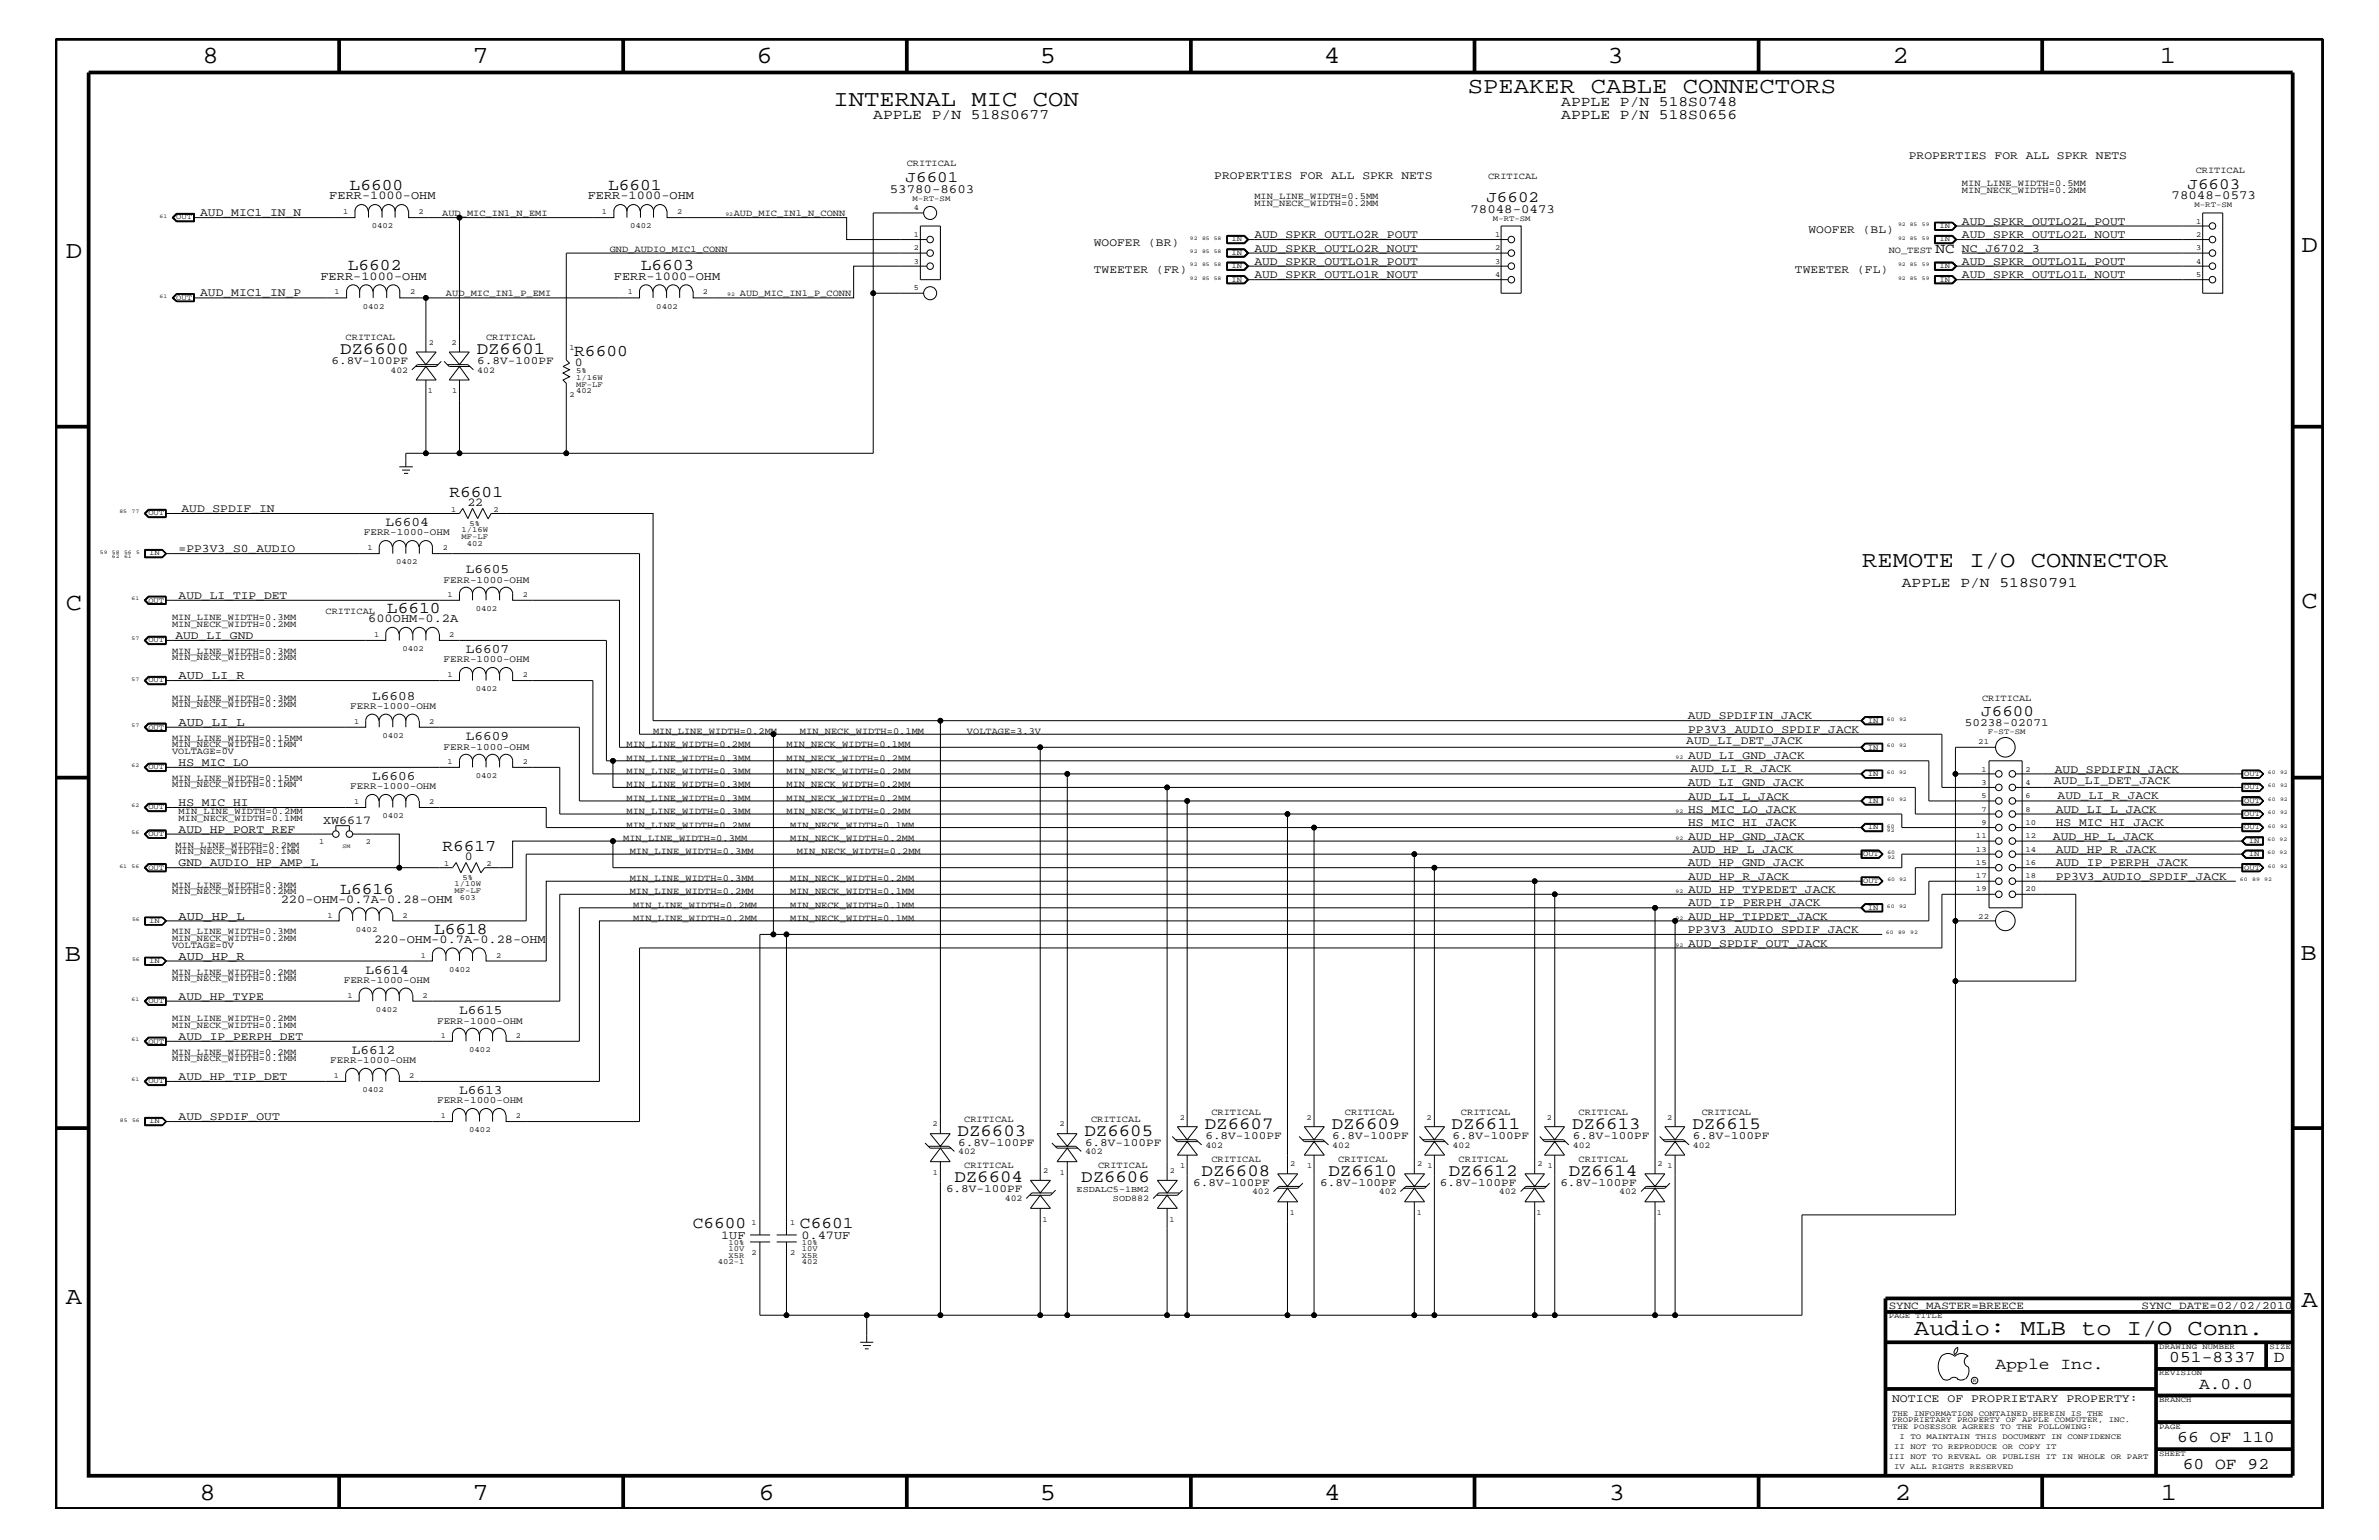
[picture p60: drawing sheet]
<svg xmlns="http://www.w3.org/2000/svg" width="432mm" height="279mm" viewBox="0 0 432 279" stroke-linecap="round" stroke-linejoin="round" font-family="sans-serif">
<defs><g id="words">
<g font-size="4.5">
<text x="36.7" y="11.5">8</text>
<text x="85.8" y="11.5">7</text>
<text x="137.3" y="11.5">6</text>
<text x="188.7" y="11.5">5</text>
<text x="240.3" y="11.5">4</text>
<text x="291.8" y="11.5">3</text>
<text x="343.5" y="11.5">2</text>
<text x="392" y="11.5">1</text>
<text x="11.9" y="46.8">D</text>
<text x="417.7" y="45.7">D</text>
<text x="11.9" y="110.6">C</text>
<text x="417.7" y="110.3">C</text>
<text x="11.8" y="174.3">B</text>
<text x="417.6" y="174.2">B</text>
<text x="11.9" y="236.7">A</text>
<text x="417.7" y="237.1">A</text>
<text x="36.2" y="272.1">8</text>
<text x="85.8" y="272.1">7</text>
<text x="137.7" y="272.1">6</text>
<text x="188.7" y="272.1">5</text>
<text x="240.4" y="272.1">4</text>
<text x="292" y="272.1">3</text>
<text x="343.9" y="272.1">2</text>
<text x="392.2" y="272.1">1</text>
</g>
<g font-size="4.1">
<text x="266.4" y="16.8">SPEAKER CABLE CONNECTORS</text>
<text x="151.3" y="19.2">INTERNAL MIC CON</text>
<text x="338" y="102.9">REMOTE I/O CONNECTOR</text>
<text x="347.4" y="242.3">Audio: MLB to I/O Conn.</text>
</g>
<g font-size="3.1">
<text x="61.7" y="64.2">DZ6600</text>
<text x="86.5" y="64.2">DZ6601</text>
<text x="173.8" y="206">DZ6603</text>
<text x="196.8" y="206">DZ6605</text>
<text x="218.7" y="204.8">DZ6607</text>
<text x="241.7" y="204.8">DZ6609</text>
<text x="263.5" y="204.8">DZ6611</text>
<text x="285.3" y="204.8">DZ6613</text>
<text x="307.2" y="204.8">DZ6615</text>
<text x="173.2" y="214.5">DZ6604</text>
<text x="196.3" y="214.5">DZ6606</text>
<text x="218.1" y="213.3">DZ6608</text>
<text x="241.1" y="213.3">DZ6610</text>
<text x="263" y="213.3">DZ6612</text>
<text x="284.7" y="213.3">DZ6614</text>
</g>
<g font-size="3">
<text x="63.5" y="34.5">L6600</text>
<text x="110.4" y="34.5">L6601</text>
<text x="63.1" y="49.1">L6602</text>
<text x="116.3" y="49.1">L6603</text>
<text x="104.2" y="64.5">R6600</text>
<text x="81.6" y="90.1">R6601</text>
<text x="70.2" y="111.2">L6610</text>
<text x="80.3" y="154.4">R6617</text>
<text x="61.8" y="162.2">L6616</text>
<text x="78.8" y="169.4">L6618</text>
<text x="125.7" y="222.9">C6600</text>
<text x="145.2" y="222.9">C6601</text>
<text x="362.2" y="248.4">Apple Inc.</text>
<text x="393.7" y="247.1">051-8337</text>
<text x="399.2" y="252">A.0.0</text>
<text x="412.7" y="247.1">D</text>
<text x="395.2" y="261.6">66 OF 110</text>
<text x="396.2" y="266.6">60 OF 92</text>
</g>
<g font-size="2.9">
<text x="164.4" y="33">J6601</text>
<text x="397" y="34.2">J6603</text>
<text x="269.8" y="36.7">J6602</text>
<text x="359.6" y="130">J6600</text>
</g>
<g font-size="2.6">
<text x="158.5" y="21.6">APPLE P/N 518S0677</text>
<text x="283.4" y="19.2">APPLE P/N 518S0748</text>
<text x="283.4" y="21.6">APPLE P/N 518S0656</text>
<text x="351.3" y="45.9">NC</text>
<text x="345.2" y="106.5">APPLE P/N 518S0791</text>
</g>
<g font-size="2.4">
<text x="70" y="95.4">L6604</text>
<text x="84.5" y="104">L6605</text>
<text x="84.5" y="118.5">L6607</text>
<text x="67.5" y="127">L6608</text>
<text x="84.5" y="134.2">L6609</text>
<text x="67.5" y="141.5">L6606</text>
<text x="66.3" y="176.7">L6614</text>
<text x="83.4" y="184">L6615</text>
<text x="63.9" y="191.2">L6612</text>
<text x="83.4" y="198.5">L6613</text>
</g>
<g font-size="2.3">
<text x="161.5" y="35">53780-8603</text>
<text x="266.9" y="38.6">78048-0473</text>
<text x="394.2" y="36.2">78048-0573</text>
</g>
<g font-size="2.2">
<text x="59.8" y="36.2">FERR-1000-OHM</text>
<text x="106.7" y="36.2">FERR-1000-OHM</text>
<text x="58.2" y="50.7">FERR-1000-OHM</text>
<text x="111.4" y="50.7">FERR-1000-OHM</text>
<text x="104.3" y="66.4">0</text>
<text x="84.8" y="91.8">22</text>
<text x="66.8" y="112.9">600OHM-0.2A</text>
<text x="32.4" y="123.2">AUD_LI_R</text>
<text x="32.4" y="131.7">AUD_LI_L</text>
<text x="58.7" y="149.5">XW6617</text>
<text x="84.4" y="156.1">0</text>
<text x="32.4" y="166.9">AUD_HP_L</text>
<text x="51" y="163.9">220-OHM-0.7A-0.28-OHM</text>
<text x="67.9" y="171.1">220-OHM-0.7A-0.28-OHM</text>
<text x="32.4" y="174.2">AUD_HP_R</text>
<text x="130.9" y="224.7">1UF</text>
<text x="145.5" y="224.7">0.47UF</text>
</g>
<g font-size="2.1">
<text x="346.5" y="28.9">PROPERTIES FOR ALL SPKR NETS</text>
<text x="220.4" y="32.5">PROPERTIES FOR ALL SPKR NETS</text>
<text x="36.3" y="39.2">AUD_MIC1_IN_N</text>
<text x="356.1" y="40.8">AUD_SPKR_OUTLO2L_POUT</text>
<text x="198.5" y="44.6">WOOFER (BR)</text>
<text x="227.7" y="43.2">AUD_SPKR_OUTLO2R_POUT</text>
<text x="227.7" y="45.7">AUD_SPKR_OUTLO2R_NOUT</text>
<text x="328.3" y="42.3">WOOFER (BL)</text>
<text x="356.1" y="45.7">NC_J6702_3</text>
<text x="356.1" y="43.2">AUD_SPKR_OUTLO2L_NOUT</text>
<text x="36.3" y="53.8">AUD_MIC1_IN_P</text>
<text x="198.5" y="49.6">TWEETER (FR)</text>
<text x="227.7" y="48">AUD_SPKR_OUTLO1R_POUT</text>
<text x="227.7" y="50.5">AUD_SPKR_OUTLO1R_NOUT</text>
<text x="325.8" y="49.6">TWEETER (FL)</text>
<text x="356.1" y="48">AUD_SPKR_OUTLO1L_POUT</text>
<text x="356.1" y="50.5">AUD_SPKR_OUTLO1L_NOUT</text>
<text x="32.9" y="92.9">AUD_SPDIF_IN</text>
<text x="32.4" y="100.2">=PP3V3_S0_AUDIO</text>
<text x="32.4" y="108.7">AUD_LI_TIP_DET</text>
<text x="31.8" y="115.9">AUD_LI_GND</text>
<text x="306.3" y="130.5">AUD_SPDIFIN_JACK</text>
<text x="306.1" y="135">AUD_LI_DET_JACK</text>
<text x="306.4" y="133">PP3V3_AUDIO_SPDIF_JACK</text>
<text x="306.4" y="137.8">AUD_LI_GND_JACK</text>
<text x="32.4" y="139">HS_MIC_LO</text>
<text x="306.3" y="142.6">AUD_LI_GND_JACK</text>
<text x="306.8" y="140.1">AUD_LI_R_JACK</text>
<text x="372.8" y="142.3">AUD_LI_DET_JACK</text>
<text x="373" y="140.2">AUD_SPDIFIN_JACK</text>
<text x="32.4" y="146.2">HS_MIC_HI</text>
<text x="306.4" y="149.9">HS_MIC_HI_JACK</text>
<text x="306.4" y="147.5">HS_MIC_LO_JACK</text>
<text x="306.4" y="145.1">AUD_LI_L_JACK</text>
<text x="373.1" y="147.5">AUD_LI_L_JACK</text>
<text x="373.1" y="149.9">HS_MIC_HI_JACK</text>
<text x="373.5" y="144.9">AUD_LI_R_JACK</text>
<text x="32.4" y="151.1">AUD_HP_PORT_REF</text>
<text x="306.4" y="152.3">AUD_HP_GND_JACK</text>
<text x="307.2" y="154.7">AUD_HP_L_JACK</text>
<text x="372.6" y="152.3">AUD_HP_L_JACK</text>
<text x="373.1" y="154.7">AUD_HP_R_JACK</text>
<text x="32.4" y="157.2">GND_AUDIO_HP_AMP_L</text>
<text x="306.3" y="157.2">AUD_HP_GND_JACK</text>
<text x="306.4" y="162">AUD_HP_TYPEDET_JACK</text>
<text x="306.4" y="159.6">AUD_HP_R_JACK</text>
<text x="373.1" y="159.6">PP3V3_AUDIO_SPDIF_JACK</text>
<text x="373.1" y="157.2">AUD_IP_PERPH_JACK</text>
<text x="306.4" y="164.5">AUD_IP_PERPH_JACK</text>
<text x="306.4" y="166.9">AUD_HP_TIPDET_JACK</text>
<text x="306.3" y="169.3">PP3V3_AUDIO_SPDIF_JACK</text>
<text x="306.4" y="171.7">AUD_SPDIF_OUT_JACK</text>
<text x="32.4" y="181.4">AUD_HP_TYPE</text>
<text x="32.4" y="188.7">AUD_IP_PERPH_DET</text>
<text x="32.4" y="195.9">AUD_HP_TIP_DET</text>
<text x="32.4" y="203.2">AUD_SPDIF_OUT</text>
<text x="343.4" y="254.4">NOTICE OF PROPRIETARY PROPERTY:</text>
</g>
<g font-size="2">
<text x="60.2" y="66.1">6.8V-100PF</text>
<text x="86.6" y="66.1">6.8V-100PF</text>
<text x="356.6" y="131.7">50238-02071</text>
<text x="173.9" y="207.9">6.8V-100PF</text>
<text x="196.9" y="207.9">6.8V-100PF</text>
<text x="218.8" y="206.7">6.8V-100PF</text>
<text x="241.8" y="206.7">6.8V-100PF</text>
<text x="263.7" y="206.7">6.8V-100PF</text>
<text x="285.5" y="206.7">6.8V-100PF</text>
<text x="307.3" y="206.7">6.8V-100PF</text>
<text x="216.6" y="215.2">6.8V-100PF</text>
<text x="239.6" y="215.2">6.8V-100PF</text>
<text x="261.4" y="215.2">6.8V-100PF</text>
<text x="283.2" y="215.2">6.8V-100PF</text>
<text x="171.7" y="216.4">6.8V-100PF</text>
<text x="342.8" y="237.4">SYNC_MASTER=BREECE</text>
<text x="388.7" y="237.4">SYNC_DATE=02/02/2010</text>
</g>
<g font-size="1.8">
<text x="66" y="97.1">FERR-1000-OHM</text>
<text x="80.5" y="105.7">FERR-1000-OHM</text>
<text x="80.5" y="120.2">FERR-1000-OHM</text>
<text x="63.6" y="128.7">FERR-1000-OHM</text>
<text x="80.5" y="136">FERR-1000-OHM</text>
<text x="63.6" y="143.2">FERR-1000-OHM</text>
<text x="62.4" y="178.4">FERR-1000-OHM</text>
<text x="79.3" y="185.7">FERR-1000-OHM</text>
<text x="59.9" y="192.9">FERR-1000-OHM</text>
<text x="79.3" y="200.2">FERR-1000-OHM</text>
</g>
<g font-size="1.7">
<text x="164.6" y="30.2">CRITICAL</text>
<text x="270.1" y="32.5">CRITICAL</text>
<text x="356.1" y="35">MIN_NECK_WIDTH=0.2MM</text>
<text x="356.1" y="33.7">MIN_LINE_WIDTH=0.5MM</text>
<text x="398.5" y="31.4">CRITICAL</text>
<text x="80.3" y="39.2">AUD_MIC_IN1_N_EMI</text>
<text x="133.2" y="39.2">AUD_MIC_IN1_N_CONN</text>
<text x="227.7" y="36.2">MIN_LINE_WIDTH=0.5MM</text>
<text x="227.7" y="37.4">MIN_NECK_WIDTH=0.2MM</text>
<text x="110.7" y="45.7">GND_AUDIO_MIC1_CONN</text>
<text x="342.8" y="45.9">NO_TEST</text>
<text x="80.9" y="53.8">AUD_MIC_IN1_P_EMI</text>
<text x="134.3" y="53.8">AUD_MIC_IN1_P_CONN</text>
<text x="62.7" y="61.7">CRITICAL</text>
<text x="88.2" y="61.7">CRITICAL</text>
<text x="31.2" y="113.7">MIN_NECK_WIDTH=0.2MM</text>
<text x="31.2" y="112.6">MIN_LINE_WIDTH=0.3MM</text>
<text x="59.1" y="111.4">CRITICAL</text>
<text x="31.2" y="119.8">MIN_NECK_WIDTH=0.2MM</text>
<text x="31.2" y="118.6">MIN_LINE_WIDTH=0.3MM</text>
<text x="31.2" y="127.1">MIN_LINE_WIDTH=0.3MM</text>
<text x="31.2" y="128.3">MIN_NECK_WIDTH=0.2MM</text>
<text x="359.7" y="127.1">CRITICAL</text>
<text x="31.2" y="136.8">VOLTAGE=0V</text>
<text x="31.2" y="135.6">MIN_NECK_WIDTH=0.1MM</text>
<text x="31.2" y="134.4">MIN_LINE_WIDTH=0.15MM</text>
<text x="113.7" y="135.6">MIN_LINE_WIDTH=0.2MM</text>
<text x="118.5" y="133.2">MIN_LINE_WIDTH=0.2MM</text>
<text x="142.7" y="135.6">MIN_NECK_WIDTH=0.1MM</text>
<text x="145.2" y="133.2">MIN_NECK_WIDTH=0.1MM</text>
<text x="175.5" y="133.2">VOLTAGE=3.3V</text>
<text x="31.2" y="142.9">MIN_NECK_WIDTH=0.1MM</text>
<text x="31.2" y="141.7">MIN_LINE_WIDTH=0.15MM</text>
<text x="113.7" y="142.9">MIN_LINE_WIDTH=0.3MM</text>
<text x="113.7" y="138">MIN_LINE_WIDTH=0.3MM</text>
<text x="113.7" y="140.4">MIN_LINE_WIDTH=0.3MM</text>
<text x="142.7" y="142.9">MIN_NECK_WIDTH=0.2MM</text>
<text x="142.7" y="138">MIN_NECK_WIDTH=0.2MM</text>
<text x="142.7" y="140.4">MIN_NECK_WIDTH=0.2MM</text>
<text x="32.4" y="149">MIN_NECK_WIDTH=0.1MM</text>
<text x="32.4" y="147.7">MIN_LINE_WIDTH=0.2MM</text>
<text x="113.7" y="145.3">MIN_LINE_WIDTH=0.3MM</text>
<text x="113.7" y="147.7">MIN_LINE_WIDTH=0.3MM</text>
<text x="142.7" y="145.3">MIN_NECK_WIDTH=0.2MM</text>
<text x="142.7" y="147.7">MIN_NECK_WIDTH=0.2MM</text>
<text x="31.8" y="155">MIN_NECK_WIDTH=0.1MM</text>
<text x="31.8" y="153.8">MIN_LINE_WIDTH=0.2MM</text>
<text x="113.1" y="152.6">MIN_LINE_WIDTH=0.3MM</text>
<text x="113.7" y="150.1">MIN_LINE_WIDTH=0.2MM</text>
<text x="114.3" y="155">MIN_LINE_WIDTH=0.3MM</text>
<text x="143.4" y="152.6">MIN_NECK_WIDTH=0.2MM</text>
<text x="143.4" y="150.1">MIN_NECK_WIDTH=0.1MM</text>
<text x="144.6" y="155">MIN_NECK_WIDTH=0.2MM</text>
<text x="31.2" y="161.1">MIN_LINE_WIDTH=0.3MM</text>
<text x="114.3" y="159.9">MIN_LINE_WIDTH=0.3MM</text>
<text x="143.4" y="159.9">MIN_NECK_WIDTH=0.2MM</text>
<text x="31.2" y="162.2">MIN_NECK_WIDTH=0.2MM</text>
<text x="114.3" y="162.2">MIN_LINE_WIDTH=0.2MM</text>
<text x="114.9" y="164.7">MIN_LINE_WIDTH=0.2MM</text>
<text x="114.9" y="167.1">MIN_LINE_WIDTH=0.2MM</text>
<text x="143.4" y="164.7">MIN_NECK_WIDTH=0.1MM</text>
<text x="143.4" y="167.1">MIN_NECK_WIDTH=0.1MM</text>
<text x="143.4" y="162.2">MIN_NECK_WIDTH=0.1MM</text>
<text x="31.2" y="172">VOLTAGE=0V</text>
<text x="31.2" y="169.5">MIN_LINE_WIDTH=0.3MM</text>
<text x="31.2" y="170.7">MIN_NECK_WIDTH=0.2MM</text>
<text x="31.2" y="176.8">MIN_LINE_WIDTH=0.2MM</text>
<text x="31.2" y="178">MIN_NECK_WIDTH=0.1MM</text>
<text x="31.2" y="185.3">MIN_LINE_WIDTH=0.2MM</text>
<text x="31.2" y="191.4">MIN_LINE_WIDTH=0.2MM</text>
<text x="31.2" y="186.5">MIN_NECK_WIDTH=0.1MM</text>
<text x="31.2" y="192.6">MIN_NECK_WIDTH=0.1MM</text>
<text x="175" y="203.5">CRITICAL</text>
<text x="198" y="203.5">CRITICAL</text>
<text x="219.9" y="202.3">CRITICAL</text>
<text x="244.1" y="202.3">CRITICAL</text>
<text x="265.2" y="202.3">CRITICAL</text>
<text x="286.5" y="202.3">CRITICAL</text>
<text x="308.9" y="202.3">CRITICAL</text>
<text x="175" y="211.9">CRITICAL</text>
<text x="199.3" y="211.9">CRITICAL</text>
<text x="219.9" y="210.8">CRITICAL</text>
<text x="242.9" y="210.8">CRITICAL</text>
<text x="264.8" y="210.8">CRITICAL</text>
<text x="286.5" y="210.8">CRITICAL</text>
</g>
<g font-size="1.6">
<text x="70.9" y="67.6">402</text>
<text x="86.6" y="67.6">402</text>
<text x="173.9" y="209.4">402</text>
<text x="196.9" y="209.4">402</text>
<text x="218.8" y="208.2">402</text>
<text x="241.8" y="208.2">402</text>
<text x="263.7" y="208.2">402</text>
<text x="285.5" y="208.2">402</text>
<text x="307.3" y="208.2">402</text>
<text x="182.4" y="217.9">402</text>
<text x="195.4" y="216.4">ESDALC5-1BM2</text>
<text x="202" y="217.9">SOD882</text>
<text x="227.2" y="216.7">402</text>
<text x="250.3" y="216.7">402</text>
<text x="272" y="216.7">402</text>
<text x="293.9" y="216.7">402</text>
</g>
<g font-size="1.4">
<text x="32" y="39.8">OUT</text>
<text x="62.3" y="38.9">1</text>
<text x="67.5" y="41.4">0402</text>
<text x="75.9" y="38.9">2</text>
<text x="109.2" y="38.9">1</text>
<text x="114.4" y="41.4">0402</text>
<text x="122.9" y="38.9">2</text>
<text x="165.7" y="36.4">M-RT-SM</text>
<text x="165.9" y="38.1">4</text>
<text x="271" y="40.1">M-RT-SM</text>
<text x="352" y="41.4">IN</text>
<text x="398.3" y="37.6">M-RT-SM</text>
<text x="398.6" y="40.6">1</text>
<text x="165.9" y="47.9">3</text>
<text x="165.9" y="45.4">2</text>
<text x="165.9" y="43">1</text>
<text x="223.5" y="43.8">IN</text>
<text x="223.5" y="46.3">IN</text>
<text x="271.4" y="47.9">3</text>
<text x="271.4" y="45.4">2</text>
<text x="271.4" y="43">1</text>
<text x="352" y="43.8">IN</text>
<text x="398.6" y="47.9">4</text>
<text x="398.6" y="45.4">3</text>
<text x="398.6" y="43">2</text>
<text x="60.7" y="53.4">1</text>
<text x="74.4" y="53.4">2</text>
<text x="114" y="53.4">1</text>
<text x="127.6" y="53.4">2</text>
<text x="165.9" y="52.7">5</text>
<text x="223.5" y="51.1">IN</text>
<text x="223.5" y="48.7">IN</text>
<text x="271.4" y="50.2">4</text>
<text x="352" y="51.1">IN</text>
<text x="352" y="48.7">IN</text>
<text x="398.6" y="50.2">5</text>
<text x="32" y="54.4">OUT</text>
<text x="65.9" y="56">0402</text>
<text x="119.1" y="56">0402</text>
<text x="77.8" y="62.5">2</text>
<text x="82" y="62.5">2</text>
<text x="103.4" y="63.4">1</text>
<text x="77.6" y="71.3">1</text>
<text x="82" y="71.3">1</text>
<text x="103.4" y="72">2</text>
<text x="104.6" y="67.7">5%</text>
<text x="104.6" y="71.3">402</text>
<text x="104.6" y="70.1">MF-LF</text>
<text x="104.6" y="68.9">1/16W</text>
<text x="26.9" y="93.5">OUT</text>
<text x="81.9" y="92.8">1</text>
<text x="85.2" y="95.4">5%</text>
<text x="89.6" y="92.8">2</text>
<text x="27.1" y="100.8">IN</text>
<text x="66.7" y="99.9">1</text>
<text x="80.3" y="99.9">2</text>
<text x="83.8" y="96.5">1/16W</text>
<text x="83.8" y="97.7">MF-LF</text>
<text x="84.8" y="99">402</text>
<text x="71.9" y="102.4">0402</text>
<text x="26.9" y="109.3">OUT</text>
<text x="81.2" y="108.3">1</text>
<text x="86.4" y="110.9">0402</text>
<text x="94.9" y="108.3">2</text>
<text x="26.9" y="116.5">OUT</text>
<text x="67.9" y="115.6">1</text>
<text x="73.1" y="118.1">0402</text>
<text x="81.5" y="115.6">2</text>
<text x="26.9" y="123.8">OUT</text>
<text x="81.2" y="122.9">1</text>
<text x="86.4" y="125.4">0402</text>
<text x="94.9" y="122.9">2</text>
<text x="64.3" y="131.3">1</text>
<text x="77.9" y="131.3">2</text>
<text x="339" y="131.1">IN</text>
<text x="26.9" y="132.4">OUT</text>
<text x="69.4" y="133.9">0402</text>
<text x="339" y="136">IN</text>
<text x="359.1" y="135.1">21</text>
<text x="360.8" y="133.2">F-ST-SM</text>
<text x="26.9" y="139.6">OUT</text>
<text x="81.2" y="138.6">1</text>
<text x="86.4" y="141.2">0402</text>
<text x="94.9" y="138.6">2</text>
<text x="339" y="140.8">IN</text>
<text x="359.7" y="142.4">3</text>
<text x="359.7" y="140">1</text>
<text x="367.6" y="142.4">4</text>
<text x="367.6" y="140">2</text>
<text x="407.3" y="140.8">OUT</text>
<text x="407.3" y="143.2">OUT</text>
<text x="26.9" y="146.8">OUT</text>
<text x="64.3" y="145.9">1</text>
<text x="69.4" y="148.4">0402</text>
<text x="77.9" y="145.9">2</text>
<text x="339" y="145.7">IN</text>
<text x="359.7" y="149.6">9</text>
<text x="359.7" y="147.3">7</text>
<text x="359.7" y="144.8">5</text>
<text x="367.6" y="147.3">8</text>
<text x="367.6" y="144.8">6</text>
<text x="367.6" y="149.6">10</text>
<text x="407.3" y="145.7">OUT</text>
<text x="407.3" y="148.1">OUT</text>
<text x="26.9" y="151.8">OUT</text>
<text x="57.9" y="153.2">1</text>
<text x="66.4" y="153.2">2</text>
<text x="338.2" y="155.4">OUT</text>
<text x="339" y="150.5">IN</text>
<text x="358.6" y="154.5">13</text>
<text x="358.6" y="152.1">11</text>
<text x="367.6" y="154.5">14</text>
<text x="367.6" y="152.1">12</text>
<text x="407.3" y="150.5">OUT</text>
<text x="408.2" y="152.9">IN</text>
<text x="408.2" y="155.4">IN</text>
<text x="26.9" y="157.8">OUT</text>
<text x="80.6" y="157.1">1</text>
<text x="82.5" y="162">MF-LF</text>
<text x="82.5" y="160.8">1/10W</text>
<text x="83.9" y="159.6">5%</text>
<text x="88.3" y="157.1">2</text>
<text x="338.2" y="160.2">OUT</text>
<text x="358.6" y="161.7">19</text>
<text x="358.6" y="159.4">17</text>
<text x="358.6" y="156.9">15</text>
<text x="367.6" y="159.4">18</text>
<text x="367.6" y="156.9">16</text>
<text x="367.6" y="161.7">20</text>
<text x="407.3" y="157.8">OUT</text>
<text x="27.1" y="167.5">IN</text>
<text x="59.4" y="166.5">1</text>
<text x="73.1" y="166.5">2</text>
<text x="83.5" y="163.3">603</text>
<text x="339" y="165">IN</text>
<text x="359.1" y="166.7">22</text>
<text x="64.6" y="169">0402</text>
<text x="76.4" y="173.8">1</text>
<text x="90.1" y="173.8">2</text>
<text x="27.1" y="174.8">IN</text>
<text x="81.5" y="176.3">0402</text>
<text x="26.9" y="182.1">OUT</text>
<text x="63.1" y="181">1</text>
<text x="68.2" y="183.6">0402</text>
<text x="76.7" y="181">2</text>
<text x="26.9" y="189.3">OUT</text>
<text x="80" y="188.3">1</text>
<text x="85.2" y="190.9">0402</text>
<text x="93.6" y="188.3">2</text>
<text x="26.9" y="196.5">OUT</text>
<text x="60.6" y="195.6">1</text>
<text x="74.3" y="195.6">2</text>
<text x="27.1" y="203.8">IN</text>
<text x="65.8" y="198.1">0402</text>
<text x="80" y="202.9">1</text>
<text x="93.6" y="202.9">2</text>
<text x="214.1" y="203.1">2</text>
<text x="237.2" y="203.1">2</text>
<text x="258.9" y="203.1">2</text>
<text x="280.8" y="203.1">2</text>
<text x="302.6" y="203.1">2</text>
<text x="85.2" y="205.4">0402</text>
<text x="169.2" y="204.3">2</text>
<text x="192.3" y="204.3">2</text>
<text x="169.3" y="213.2">1</text>
<text x="189.3" y="212.8">2</text>
<text x="192.4" y="213.2">1</text>
<text x="212.3" y="212.8">2</text>
<text x="214.2" y="211.9">1</text>
<text x="234.2" y="211.6">2</text>
<text x="237.2" y="211.9">1</text>
<text x="257.2" y="211.6">2</text>
<text x="259.1" y="211.9">1</text>
<text x="279.1" y="211.6">2</text>
<text x="280.9" y="211.9">1</text>
<text x="300.8" y="211.6">2</text>
<text x="302.7" y="211.9">1</text>
<text x="189.2" y="221.7">1</text>
<text x="212.3" y="221.7">1</text>
<text x="234.1" y="220.4">1</text>
<text x="257.1" y="220.4">1</text>
<text x="278.9" y="220.4">1</text>
<text x="300.7" y="220.4">1</text>
<text x="132.2" y="225.9">10%</text>
<text x="132.2" y="227">10V</text>
<text x="136.4" y="227.7">2</text>
<text x="136.4" y="222.3">1</text>
<text x="143.4" y="227.7">2</text>
<text x="143.4" y="222.3">1</text>
<text x="145.5" y="227">10V</text>
<text x="145.5" y="225.9">10%</text>
<text x="130.3" y="229.4">402-1</text>
<text x="132.2" y="228.2">X5R</text>
<text x="145.5" y="228.2">X5R</text>
<text x="145.5" y="229.4">402</text>
<text x="342.8" y="239.2">PAGE TITLE</text>
<text x="391.9" y="244.7">DRAWING NUMBER</text>
<text x="411.9" y="244.7">SIZE</text>
<text x="391.9" y="249.5">REVISION</text>
<text x="343.4" y="256.8">THE INFORMATION CONTAINED HEREIN IS THE</text>
<text x="391.9" y="254.4">BRANCH</text>
<text x="343.4" y="259.3">THE POSESSOR AGREES TO THE FOLLOWING:</text>
<text x="343.4" y="258">PROPRIETARY PROPERTY OF APPLE COMPUTER, INC.</text>
<text x="343.8" y="262.9">II NOT TO REPRODUCE OR COPY IT</text>
<text x="344.8" y="261.1">I TO MAINTAIN THIS DOCUMENT IN CONFIDENCE</text>
<text x="391.9" y="259.3">PAGE</text>
<text x="342.8" y="264.7">III NOT TO REVEAL OR PUBLISH IT IN WHOLE OR PART</text>
<text x="343.8" y="266.6">IV ALL RIGHTS RESERVED</text>
<text x="391.9" y="264.1">SHEET</text>
</g>
<text font-size="1.1" x="62.1" y="153.8">SM</text>
<g font-size="1">
<text x="29" y="39.5">61</text>
<text x="131.7" y="39.2">92</text>
<text x="344.5" y="41">92 85</text>
<text x="348.8" y="41">59</text>
<text x="216" y="45.9">92</text>
<text x="216" y="43.5">92</text>
<text x="218.2" y="45.9">85 58</text>
<text x="218.2" y="43.5">85 58</text>
<text x="344.5" y="43.5">92 85</text>
<text x="348.8" y="43.5">59</text>
<text x="132" y="53.8">92</text>
<text x="216" y="48.3">92</text>
<text x="216" y="50.7">92</text>
<text x="218.2" y="48.3">85 58</text>
<text x="218.2" y="50.7">85 58</text>
<text x="344.5" y="50.7">92 85</text>
<text x="344.5" y="48.3">92 85</text>
<text x="348.8" y="50.7">59</text>
<text x="348.8" y="48.3">59</text>
<text x="29" y="54">61</text>
<text x="21.7" y="93.2">85</text>
<text x="23.9" y="93.2">77</text>
<text x="18.1" y="100.4">59</text>
<text x="20.3" y="100.4">58</text>
<text x="20.3" y="101.3">62</text>
<text x="22.5" y="100.4">56</text>
<text x="22.5" y="101.3">61</text>
<text x="24.7" y="100.4">5</text>
<text x="23.9" y="108.9">61</text>
<text x="23.9" y="116.2">57</text>
<text x="23.9" y="123.5">57</text>
<text x="23.9" y="131.9">57</text>
<text x="342.5" y="130.8">60</text>
<text x="344.7" y="130.8">92</text>
<text x="304.1" y="137.8">92</text>
<text x="342.5" y="135.6">60</text>
<text x="344.7" y="135.6">92</text>
<text x="23.9" y="139.2">62</text>
<text x="342.5" y="140.4">60</text>
<text x="344.7" y="140.4">92</text>
<text x="411.6" y="140.4">60</text>
<text x="411.6" y="142.9">60</text>
<text x="413.9" y="140.4">92</text>
<text x="413.9" y="142.9">92</text>
<text x="23.9" y="146.5">62</text>
<text x="304.1" y="147.5">92</text>
<text x="342.5" y="145.3">60</text>
<text x="344.7" y="145.3">92</text>
<text x="411.6" y="145.3">60</text>
<text x="411.6" y="147.7">60</text>
<text x="413.9" y="145.3">92</text>
<text x="413.9" y="147.7">92</text>
<text x="23.9" y="151.3">56</text>
<text x="304.1" y="152.3">92</text>
<text x="342.5" y="150.1">60</text>
<text x="342.5" y="151">92</text>
<text x="342.6" y="155">60</text>
<text x="342.6" y="155.9">92</text>
<text x="411.6" y="152.6">60</text>
<text x="411.6" y="155">60</text>
<text x="411.6" y="150.1">60</text>
<text x="413.8" y="152.6">92</text>
<text x="413.8" y="155">92</text>
<text x="413.9" y="150.1">92</text>
<text x="21.7" y="157.4">61</text>
<text x="23.9" y="157.4">56</text>
<text x="304.1" y="162">92</text>
<text x="342.6" y="159.9">60 92</text>
<text x="406.6" y="159.9">60</text>
<text x="408.8" y="159.9">89</text>
<text x="411" y="159.9">92</text>
<text x="411.6" y="157.4">60</text>
<text x="413.9" y="157.4">92</text>
<text x="24" y="167.1">56</text>
<text x="304.1" y="166.9">92</text>
<text x="342.5" y="164.7">60</text>
<text x="344.7" y="164.7">92</text>
<text x="304.1" y="171.7">92</text>
<text x="342.3" y="169.5">60</text>
<text x="344.5" y="169.5">89</text>
<text x="346.7" y="169.5">92</text>
<text x="24" y="174.4">56</text>
<text x="23.9" y="181.6">61</text>
<text x="23.9" y="188.9">61</text>
<text x="23.9" y="196.2">61</text>
<text x="21.8" y="203.5">85</text>
<text x="24" y="203.5">56</text>
<text x="358.1" y="250.7">R</text>
</g>
</g></defs>
<g fill="none" stroke="#000" stroke-width=".18">
<path d="M32 38.7h3.3v1.5h-3.3l-.8-.7zM32.1 38.7l-.8 .8 .8 .7M35.1 38.9h-3l-.6 .6 .6 .6h3M35.2 38.7v1.5h-3.1M64.4 38.2v1.3h-29.3M64.4 38.3a1.19 1.19 0 0 1 1.2-1.2 1.19 1.19 0 0 1 1.2 1.2M66.9 38.3a1.19 1.19 0 0 1 1.2-1.2 1.19 1.19 0 0 1 1.2 1.2M66.9 38.2v1.3M69.3 38.3a1.19 1.19 0 0 1 1.2-1.2 1.19 1.19 0 0 1 1.2 1.2 1.19 1.19 0 0 1 1.2-1.2 1.19 1.19 0 0 1 1.2 1.2M69.3 38.2v1.3M71.7 38.2v1.3M74.2 38.2v1.3h9.2"/>
<path d="M111.4 38.2v1.3h-28v24.4M111.4 38.3a1.19 1.19 0 0 1 1.2-1.2 1.19 1.19 0 0 1 1.2 1.2 1.19 1.19 0 0 1 1.2-1.2 1.19 1.19 0 0 1 1.2 1.2M113.8 38.2v1.3M116.2 38.3a1.19 1.19 0 0 1 1.2-1.2 1.19 1.19 0 0 1 1.2 1.2 1.19 1.19 0 0 1 1.2-1.2 1.19 1.19 0 0 1 1.2 1.2M116.2 38.2v1.3M118.6 38.2v1.3M121.1 38.2v1.3h32.6v4h14.5M167.6 38.6h-9.1v14.6h9.1M399.8 38.6h3.6v14.6h-3.6zM32 53.3h3.3v1.4h-3.3l-.8-.7zM32.1 53.3l-.8 .7 .8 .7M32.1 53.4l-.6 .6 .6 .6"/>
<path d="M32.1 40.2l-.7-.7 .7-.7h3v1.4M32.1 53.4h3v1.2h-3M32.1 53.4l-.7 .6 .7 .6M35.2 53.3v1.4M62.9 52.8v1.2h-27.8M62.9 52.9a1.19 1.19 0 0 1 1.2-1.2 1.19 1.19 0 0 1 1.2 1.2 1.19 1.19 0 0 1 1.2-1.2 1.19 1.19 0 0 1 1.1 1.2M65.3 52.8v1.2M67.7 52.9a1.19 1.19 0 0 1 1.2-1.2 1.19 1.19 0 0 1 1.2 1.2M67.7 52.8v1.2M70.2 52.9a1.19 1.19 0 0 1 1.2-1.2 1.19 1.19 0 0 1 1.2 1.2M70.2 52.8v1.2M72.6 52.8v1.2h4.7"/>
<path d="M116.1 52.8v1.2h-38.8v9.9M116.1 52.9a1.19 1.19 0 0 1 1.2-1.2 1.19 1.19 0 0 1 1.1 1.2M118.5 52.9a1.19 1.19 0 0 1 1.2-1.2 1.19 1.19 0 0 1 1.2 1.2M118.5 52.8v1.2M121 52.9a1.19 1.19 0 0 1 1.2-1.2 1.19 1.19 0 0 1 1.2 1.2 1.19 1.19 0 0 1 1.1-1.2 1.19 1.19 0 0 1 1.2 1.2M121 52.8v1.2M123.4 52.8v1.2M167 41h3.7v9.7h-3.7zM168.2 48.3h-13.3v5.7h-29.1v-1.2M168.2 45.9h-65.4v19.4l.6 .6-1.2 .6 1.2 .6-1.2 .6 1.2 .7-1.2 .5 .6 .6v12.7h55.7v-29M222.7 50h3.2l.8 .7-.8 .8h-3.2zM222.7 42.7h3.2l.8 .8-.8 .7h-3.2z"/>
<path d="M222.7 45.2h3.2l.8 .7-.8 .8h-3.2zM222.7 47.5h3.2l.8 .8-.8 .8h-3.2zM222.7 50.1h3.2l.7 .6-.7 .7h-3.2M222.7 42.8h3.2l.7 .7-.7 .6h-3.2M222.7 47.6h3.2l.7 .7-.7 .8M222.8 42.8v1.3M222.8 45.2h3l.7 .7-.7 .6h-3zM222.8 47.7h3l.7 .6-.7 .7h-3zM222.8 50.1v1.3M222.8 50.2h3l.6 .5M222.8 42.9h3l.6 .6M222.8 45.3h3l.6 .6"/>
<path d="M225.8 50.1l.7 .6-.7 .7M225.8 42.8l.7 .7-.7 .6M225.8 47.7l.6 .6M225.9 45.2l.7 .7-.7 .7h-3.2M226.4 50.7l-.6 .6h-3M226.4 50.7h47.3M226.4 43.5l-.6 .6h-3M226.4 43.5h47.3M226.4 45.9l-.6 .6M226.4 45.9h47.3M226.4 48.3l-.6 .6h-3M226.4 48.3h47.3"/>
<path d="M272.5 41h3.6v12.2h-3.6zM351.1 50h3.3l.8 .7-.8 .8h-3.3zM351.1 42.7h3.3l.8 .8-.8 .7h-3.3zM351.1 47.5h3.3l.8 .8-.8 .8h-3.3zM351.1 40.3h3.3l.8 .7-.8 .8h-3.3zM351.2 49.1v-1.5h3.1l.8 .7-.8 .8M351.2 47.7h3.1M351.2 40.3v1.5M351.2 41.7h3.1M351.2 40.4h3.1M351.3 50.2h3l.6 .5-.6 .6h-3zM351.3 42.9h3l.6 .6-.6 .6h-3z"/>
<path d="M351.3 47.7v1.2h3l.6-.6M351.3 40.4v1.3M354.3 50.1h-3.1v1.3h3.1M354.3 42.8h-3.1v1.3h3.1M354.3 47.7l.7 .6-.7 .7h-3.1M354.3 50.1l.7 .6-.7 .7M354.3 50.1l.8 .6-.8 .7M354.3 47.7l.6 .6M354.3 42.8l.7 .7-.7 .6M354.3 42.8l.8 .7-.8 .6M354.3 40.4l.7 .6-.7 .7M354.3 40.3l.8 .7-.8 .8"/>
<path d="M354.3 40.4l.6 .6M354.9 50.7h46.1M354.9 43.5h46.1M354.9 48.3h46.1M354.9 41l-.6 .7M354.9 41h46.1M356.1 45.9h44.9M75.5 63.9h3.7l-1.9 2.3zM77.3 66.5l1.9 2.4h-3.7zM77.3 68.9v13.3h6.1M79.5 66.2h-3.7l-1 .9M80.1 65.6l-.9 .9h-3.8"/>
<path d="M80.6 65.6l.9 .9h3.8M81.2 66.2h3.7l1 .9M81.5 63.9h3.7l-1.8 2.3zM83.4 66.5l1.8 2.4h-3.7zM83.4 68.9v13.3h19.4M26.2 99.7h3.3l.7 .7-.7 .8h-3.3zM26.3 99.8h3.2l.6 .6-.6 .7h-3.2zM26.4 99.9h3.1l.6 .5-.6 .6h-3.1zM26.9 92.4h3.2v1.5h-3.2l-.7-.7zM27 92.5l-.7 .7 .7 .6M30.1 92.5v1.3M30.1 93.2h53.3l.6-1 .9 1.9 .9-1.9 .9 1.9 .9-1.9 1 1.9"/>
<path d="M30.1 92.6h-3.1l-.6 .6 .6 .6h3.1M30.1 92.5h-3.2l-.7 .7 .7 .6h3.2M71.2 99.3a1.19 1.19 0 0 0-1.2-1.2 1.19 1.19 0 0 0-1.2 1.2v1.1h-38.7M72.5 84.7h2.4M73 85.3h1.4M73.3 85.9h.8M73.7 99.3a1.19 1.19 0 0 1 1.1-1.2 1.19 1.19 0 0 1 1.2 1.2M73.7 99.3a1.19 1.19 0 0 0-1.2-1.2 1.19 1.19 0 0 0-1.2 1.2v1.1M73.7 99.3v1.1M77.3 82.2h-3.6v2.5M88.6 94.2l.6-1h29.3v37.6h219.5M26.9 115.4h3.2v1.6h-3.2l-.7-.8z"/>
<path d="M26.9 108.1h3.2v1.6h-3.2l-.7-.8zM27 108.2l-.7 .7 .7 .7h3.1v-1.4M27 115.5l-.7 .7 .7 .7M30.1 115.5v1.4M30.1 108.3h-3.1l-.6 .6 .6 .6h3.1M30.1 115.6h-3.1l-.6 .6 .6 .6h3.1M30.1 108.2h-3.2l-.7 .7 .7 .8M30.1 115.5h-3.2l-.7 .7 .7 .7h3.2M72.4 115a1.19 1.19 0 0 0-1.2-1.2 1.19 1.19 0 0 0-1.2 1.2v1.2h-39.9M74.8 115a1.19 1.19 0 0 0-1.1-1.2 1.19 1.19 0 0 0-1.2 1.2v1.2M76.1 100.4v-1.1a1.19 1.19 0 0 1 1.2-1.2 1.19 1.19 0 0 1 1.2 1.2v1.1h37.6v32.8h236.4v9.7h9.7M77.3 115a1.19 1.19 0 0 0-1.2-1.2 1.19 1.19 0 0 0-1.2 1.2v1.2"/>
<path d="M77.3 115a1.19 1.19 0 0 1 1.2-1.2 1.19 1.19 0 0 1 1.2 1.2M77.3 115v1.2M79.8 115v1.2h30.3v21.8h240v7.3h12.1M85.8 107.7a1.19 1.19 0 0 0-1.2-1.2 1.19 1.19 0 0 0-1.2 1.2v1.2h-53.3M85.8 107.7a1.19 1.19 0 0 1 1.2-1.2 1.19 1.19 0 0 1 1.1 1.2M85.8 107.7v1.2M90.6 107.7a1.19 1.19 0 0 0-1.2-1.2 1.19 1.19 0 0 0-1.2 1.2v1.2M90.7 108.9v-1.2a1.19 1.19 0 0 1 1.2-1.2 1.19 1.19 0 0 1 1.1 1.2v1.2h19.4v26.7h76.4v78.6M26.3 131.9l.7-.6h3.1v1.3h-3.1zM26.9 122.7h3.2v1.5h-3.2l-.7-.7zM26.9 138.5h3.2v1.5h-3.2l-.7-.8zM26.9 131.2h3.2v1.5h-3.2l-.7-.8z"/>
<path d="M27 131.3l-.6 .6 .6 .6h3.1M27 122.8l-.7 .7 .7 .6M27 138.5l-.7 .7 .7 .7M30.1 122.8v1.3M30.1 138.5v1.4M30.1 122.9h-3.1l-.6 .6 .6 .6h3.1M30.1 138.6h-3.1l-.6 .6 .6 .6h3.1M30.1 122.8h-3.2l-.7 .7 .7 .6h3.2M30.1 131.3h-3.2l-.7 .6 .7 .8M30.1 138.5h-3.2l-.7 .7 .7 .7h3.2M68.7 130.8a1.19 1.19 0 0 0-1.1-1.2 1.19 1.19 0 0 0-1.2 1.2v1.1h-36.3M71.2 130.8a1.19 1.19 0 0 0-1.2-1.2 1.19 1.19 0 0 0-1.2 1.2v1.1"/>
<path d="M73.7 130.8a1.19 1.19 0 0 0-1.2-1.2 1.19 1.19 0 0 0-1.2 1.2v1.1M73.7 130.8a1.19 1.19 0 0 1 1.1-1.2 1.19 1.19 0 0 1 1.2 1.2M73.7 130.8v1.1M76.1 130.8v1.1h29.1v13.4h232.8M85.8 122.3a1.19 1.19 0 0 0-1.2-1.2 1.19 1.19 0 0 0-1.2 1.2v1.2h-53.3M85.8 122.3a1.19 1.19 0 0 1 1.2-1.2 1.19 1.19 0 0 1 1.1 1.2M85.8 138a1.19 1.19 0 0 0-1.2-1.2 1.19 1.19 0 0 0-1.2 1.2v1.2h-53.3M85.8 138a1.19 1.19 0 0 1 1.2-1.2 1.19 1.19 0 0 1 1.1 1.2M85.8 122.3v1.2M85.8 138v1.2M90.6 122.3a1.19 1.19 0 0 0-1.2-1.2 1.19 1.19 0 0 0-1.2 1.2v1.2M90.6 138a1.19 1.19 0 0 0-1.2-1.2 1.19 1.19 0 0 0-1.2 1.2v1.2"/>
<path d="M90.7 123.5v-1.2a1.19 1.19 0 0 1 1.2-1.2 1.19 1.19 0 0 1 1.1 1.2v1.2h14.6v16.9h86.1M90.7 139.2v-1.2a1.19 1.19 0 0 1 1.2-1.2 1.19 1.19 0 0 1 1.1 1.2v1.2h8.6v8.5h243.6v2.4h17M111.3 138v4.9h100.5M140.4 133.2v36.3M170.7 130.8v74.9M188.8 135.6h149.2M337.7 130.8l.8-.8h3.2v1.5h-3.2zM337.7 135.6l.8-.8h3.2v1.5h-3.2zM338.5 139.8h3.1v1.3h-3.1l-.6-.7zM338.5 139.7h3.2v1.5h-3.2M338.5 130.1l-.7 .7 .7 .6M338.5 131.4h3.2"/>
<path d="M338.5 130.1h3.2M338.5 130.1l-.6 .7 .6 .6M338.5 134.9l-.6 .7 .6 .7h3.1v-1.4M338.5 134.9l-.7 .7 .7 .7M338.5 134.9h3.2M338.5 139.7l-.8 .7 .8 .8M338.5 139.7l-.7 .7 .7 .8M338.6 139.8l-.6 .6 .6 .7M341.6 130.2h-3l-.6 .6 .6 .5h3M341.6 135h-3l-.6 .6 .6 .6h3M341.6 130.1v1.3M361 138h6v26.7h-6z"/>
<path d="M362.2 135.6h-7.3v4.8h7.3M407 139.8h3.1M407 139.7v1.5M407.1 139.8v1.3M410.1 139.7h-3.2v1.5h3.2M410.1 139.7l.8 .7-.8 .8M410.1 139.7l.7 .7M410.1 139.8l.7 .6M410.1 139.8l.6 .6-.6 .7M26.9 145.7h3.2v1.6h-3.2l-.7-.8zM26.9 156.7h3.2v1.5h-3.2l-.7-.8zM26.9 150.6h3.2v1.5h-3.2l-.7-.8z"/>
<path d="M27 150.7l-.6 .6 .6 .7M27 150.7h3.1v1.3h-3.1M27 145.8l-.7 .7 .7 .7M27 156.7l-.7 .7 .7 .7M27 150.7l-.7 .6 .7 .7M30.1 145.8v1.4M30.1 156.7v1.4M30.1 145.9h-3.1l-.6 .6 .6 .6h3.1M30.1 156.8h-3.1l-.6 .6 .6 .6h3.1M30.1 157.4h42.4M30.1 151.3h30.3M30.1 145.8h-3.2l-.7 .7 .7 .7h3.2"/>
<path d="M30.1 156.7h-3.2l-.7 .7 .7 .7h3.2M30.1 150.7h-3.2l-.7 .6 .7 .8M61 150.7v-.9h2.4v.9M64 151.3h8.5v6.1h9.6l.7-.9 .9 1.9 .9-1.9 .9 1.9 .9-1.9 .9 1.9 .7-1h5v-4.8h18.3v4.8h149.1M68.7 145.3a1.19 1.19 0 0 0-1.1-1.2 1.19 1.19 0 0 0-1.2 1.2v1.2h-36.3M71.2 145.3a1.19 1.19 0 0 0-1.2-1.2 1.19 1.19 0 0 0-1.2 1.2v1.2M73.7 145.3a1.19 1.19 0 0 0-1.2-1.2 1.19 1.19 0 0 0-1.2 1.2v1.2M73.7 145.3a1.19 1.19 0 0 1 1.1-1.2 1.19 1.19 0 0 1 1.2 1.2M73.7 145.3v1.2M76.1 145.3v1.2h23v3.6h139.4M111.3 152.6h250.9M215.5 145.3v59.1"/>
<path d="M233.7 147.7v65.3M256.7 155h-161.2v12.1h-24.2v-1.2M278.6 159.9h-179.5v14.5h-10.9v-1.2M337.7 145.3l.8-.7h3.2v1.5h-3.2zM337.7 150.1l.8-.7h3.2v1.5h-3.2zM337.8 154.2h3.2l.8 .8-.8 .7h-3.2zM337.8 154.3h3.2l.7 .7-.7 .7M337.9 154.4h3.1l.6 .6-.6 .6h-3.1zM337.9 159.2h3.1l.6 .7-.6 .6h-3.1zM338 159.9h-59.4v53.1M338 150.1h-99.5v54.3M338 155h-81.3v58"/>
<path d="M338 140.4h-144.3v65.3M338 154.4v1.2h3l.6-.6M338 159.2v1.3M338.5 146l-.6-.7 .6-.7h3.1v1.4M338.5 144.6l-.7 .7 .7 .7M338.5 146h3.2M338.5 149.5l-.7 .6 .7 .7M338.5 150.8h3.2M338.5 149.5h3.2M338.5 149.5l-.6 .6 .6 .7M341 154.4l.6 .6M341 159.2l.6 .7"/>
<path d="M341 159.1h-3.2v1.5h3.2M341 159.1l.8 .8-.8 .7M341 159.1l.7 .8-.7 .7M341.6 144.7h-3l-.6 .6 .6 .6h3M341.6 149.5h-3l-.6 .6 .6 .6h3M341.6 149.5v1.3M341.6 159.9l-.6 .6M354.9 140.4v80h-27.8v18.2h-26.7v-20.6M362.2 155h-17v2.4h-84.8v47M362.2 159.9h-12.1v7.2h-46.1v37.3M362.2 157.4h-14.6v4.8h-65.4v42.2M362.2 147.7h-14.6v-4.8h-135.8v71.3"/>
<path d="M365.8 157.4h41.3M365.8 142.9h41.3M365.8 140.4h41.3M365.8 145.3h41.3M365.8 159.9h40M365.8 155h41.3M365.8 152.6h41.3M365.8 150.1h41.3M365.8 147.7h41.3M406.9 156.7h3.2l.8 .7-.8 .8h-3.2zM406.9 144.6h3.2l.8 .7-.8 .8h-3.2zM406.9 149.4h3.2l.8 .7-.8 .8h-3.2z"/>
<path d="M406.9 142.1h3.2l.8 .8-.8 .7h-3.2zM407 147.1h3.1M407 156.7h3.1l.7 .7-.7 .7h-3.1zM407 141.1h3.1M407 144.6v1.4h3.1l.7-.7M407 144.6h3.1l.7 .7M407 149.5h3.1l.7 .6-.7 .7h-3.1zM407 155l.7-.6h3v1.2h-3zM407 142.2h3.1l.7 .7-.7 .6h-3.1zM407 147v1.4M407 148.4h3.1M407 152.6l.7-.7h3v1.3h-3z"/>
<path d="M407.1 144.7h3l.6 .6-.6 .6h-3zM407.1 156.8h3l.6 .6-.6 .6h-3zM407.1 149.5h3l.6 .6-.6 .6h-3zM407.1 142.3h3l.6 .6-.6 .6h-3zM407.1 147.1v1.3M407.6 154.2h3.2v1.5h-3.2l-.8-.7zM407.6 151.8h3.2v1.6h-3.2l-.8-.8zM407.6 151.8l-.7 .8 .7 .7h3.2M407.7 154.4l-.6 .6 .6 .6h3M410.1 147h-3.2v1.4h3.2M410.1 144.6l.7 .7M410.1 147l.8 .7-.8 .7"/>
<path d="M410.1 147l.7 .7M410.1 147.1l.7 .6M410.1 147.1l.6 .6-.6 .7M410.7 152h-3l-.6 .6 .6 .6M410.8 154.3h-3.2l-.7 .7 .7 .7M410.8 140.4l-.7 .8M410.8 140.4l-.7 .7M410.8 147.7l-.7 .7M26.3 166.4v1.4M26.3 173.7v1.4M26.3 175h3.2M26.3 173.8h3.2"/>
<path d="M26.3 167.8h3.2M26.3 166.5h3.2M26.4 166.5v1.3M26.4 173.8v1.2M29.5 166.4h-3.3v1.4h3.3M29.5 173.7h-3.3v1.4h3.3M29.5 173.7l.7 .7-.7 .7M29.5 173.7l.6 .7M29.5 173.8l.6 .6M29.5 166.4l.7 .7-.7 .7M29.5 166.4l.6 .7M29.5 166.5l.6 .6"/>
<path d="M30.1 174.4l-.6 .6M30.1 167.1l-.6 .7M30.1 174.4l-.6 .7M63.9 165.9a1.19 1.19 0 0 0-1.2-1.2 1.19 1.19 0 0 0-1.1 1.2v1.2h-31.5M66.4 165.9a1.19 1.19 0 0 0-1.2-1.2 1.19 1.19 0 0 0-1.2 1.2v1.2M66.4 165.9a1.19 1.19 0 0 1 1.2-1.2 1.19 1.19 0 0 1 1.1 1.2M66.4 165.9v1.2M71.2 165.9a1.19 1.19 0 0 0-1.2-1.2 1.19 1.19 0 0 0-1.2 1.2v1.2M80.9 173.2a1.19 1.19 0 0 0-1.2-1.2 1.19 1.19 0 0 0-1.2 1.2v1.2h-48.4M83.3 173.2a1.19 1.19 0 0 0-1.2-1.2 1.19 1.19 0 0 0-1.2 1.2v1.2M85.8 173.2a1.19 1.19 0 0 0-1.2-1.2 1.19 1.19 0 0 0-1.2 1.2v1.2M85.8 173.2a1.19 1.19 0 0 1 1.2-1.2 1.19 1.19 0 0 1 1.1 1.2"/>
<path d="M85.8 173.2v1.2M142.7 169.5v54.6M282.2 162.2h-180.6v19.4h-26.7v-1.1M300.4 164.7h-195.2v24.2h-13.3v-1.2M304 167.1h-195.2v29.1h-36.3v-1.2M337.7 164.7l.8-.8h3.2v1.6h-3.2zM338 164.7h-37.6v48.3M338.5 164l-.7 .7 .7 .7M338.5 165.4h3.2M338.5 164h3.2M338.5 164l-.6 .7 .6 .7M341.6 164.1h-3l-.6 .6 .6 .6h3"/>
<path d="M341.6 169.5h-203.7v54.6M341.6 164v1.4M354.9 167.1h7.3M362.2 162.2h-9.7v9.8h-236.4v31.5h-24.2v-1.2M365.8 162.2h11v15.8h-21.9M26.2 188.9l.7-.7h3.2v1.5h-3.2zM26.3 181.6l.7-.6h3.1v1.3h-3.1zM26.9 195.4h3.2v1.6h-3.2l-.7-.8zM26.9 180.9h3.2v1.5h-3.2l-.7-.8zM27 181l-.6 .6 .6 .6h3.1M27 188.2l-.7 .7 .7 .7h3.1v-1.4M27 195.5l-.7 .7 .7 .7"/>
<path d="M30.1 195.5v1.4M30.1 188.3h-3.1l-.6 .6 .6 .6h3.1M30.1 195.6h-3.1l-.6 .6 .6 .6h3.1M30.1 181h-3.2l-.7 .6 .7 .8M30.1 188.2h-3.2l-.7 .7 .7 .8M30.1 195.5h-3.2l-.7 .7 .7 .7h3.2M65.1 195a1.19 1.19 0 0 0-1.2-1.2 1.19 1.19 0 0 0-1.2 1.2v1.2h-32.6M67.6 180.5a1.19 1.19 0 0 0-1.2-1.2 1.19 1.19 0 0 0-1.2 1.2v1.1h-35.1M67.6 195a1.19 1.19 0 0 0-1.2-1.2 1.19 1.19 0 0 0-1.2 1.2v1.2M70 180.5a1.19 1.19 0 0 1 1.2-1.2 1.19 1.19 0 0 1 1.2 1.2M70 180.5a1.19 1.19 0 0 0-1.2-1.2 1.19 1.19 0 0 0-1.2 1.2v1.1M70 195a1.19 1.19 0 0 0-1.2-1.2 1.19 1.19 0 0 0-1.2 1.2v1.2"/>
<path d="M70 195a1.19 1.19 0 0 1 1.2-1.2 1.19 1.19 0 0 1 1.2 1.2M70 180.5v1.1M70 195v1.2M74.8 180.5a1.19 1.19 0 0 0-1.1-1.2 1.19 1.19 0 0 0-1.2 1.2v1.1M84.5 187.7a1.19 1.19 0 0 0-1.2-1.2 1.19 1.19 0 0 0-1.2 1.2v1.2h-52M87 187.7a1.19 1.19 0 0 0-1.2-1.2 1.19 1.19 0 0 0-1.2 1.2v1.2M89.4 187.7a1.19 1.19 0 0 0-1.2-1.2 1.19 1.19 0 0 0-1.2 1.2v1.2M89.4 187.7a1.19 1.19 0 0 1 1.2-1.2 1.19 1.19 0 0 1 1.2 1.2M89.4 187.7v1.2M26.2 202.7h3.3l.7 .8-.7 .7h-3.3zM26.3 202.8h3.2l.6 .7-.6 .7h-3.2zM26.4 202.9h3.1l.6 .6-.6 .6h-3.1z"/>
<path d="M84.5 202.3a1.19 1.19 0 0 0-1.2-1.2 1.19 1.19 0 0 0-1.2 1.2v1.2h-52M87 202.3a1.19 1.19 0 0 0-1.2-1.2 1.19 1.19 0 0 0-1.2 1.2v1.2M89.4 202.3a1.19 1.19 0 0 0-1.2-1.2 1.19 1.19 0 0 0-1.2 1.2v1.2M89.4 202.3a1.19 1.19 0 0 1 1.2-1.2 1.19 1.19 0 0 1 1.2 1.2M89.4 202.3v1.2M167.9 207.4l.9 .9h3.8M168.5 208h3.7l1 .9M168.8 205.7h3.7l-1.8 2.3zM170.7 208.3l1.8 2.5h-3.7zM170.7 210.8v27.8h18.1M187 214.2h3.7l-1.9 2.2zM188.8 216.9l1.9 2.3h-3.7z"/>
<path d="M188.8 219.2v19.4M190.9 207.4l1 .9h3.8M191 216.4h-3.7l-1 1.1M191.5 208h3.7l1.1 .9M191.6 215.9l-.9 1h-3.8M191.9 205.7h3.6l-1.8 2.3zM193.7 208.3l1.8 2.5h-3.6zM193.7 210.8v27.8h18.1v-19.4M210.1 214.2h3.6l-1.9 2.2zM211.8 216.9l1.9 2.3h-3.6zM212.8 206.2l.9 .9h3.7M213.4 206.8h3.7l1 .9"/>
<path d="M213.7 204.4h3.6l-1.8 2.4zM214 216.4h-3.7l-1 1.1M214.6 215.9l-.9 1h-3.7M215.5 207.1l1.8 2.5h-3.6zM215.5 209.6v29h18.2M231.9 213h3.6l-1.8 2.3zM233.7 215.6l1.8 2.4h-3.6zM235.8 206.2l.9 .9h3.8M235.9 215.3h-3.7l-1.1 .9M236.4 206.8h3.7l1 .9M236.5 214.7l-1 .9h-3.8M236.7 204.4h3.7l-1.9 2.4z"/>
<path d="M238.5 207.1l1.9 2.5h-3.7zM238.5 209.6v29h-4.8v-20.6M254.9 213h3.7l-1.9 2.3zM256.7 215.6l1.9 2.4h-3.7zM256.7 218v20.6M257.6 206.2l1 .9h3.7M258.1 206.8h3.9l.9 .9M258.6 204.4h3.6l-1.8 2.4zM258.9 215.3h-3.7l-1 .9M259.5 214.7l-.9 .9h-3.8M260.4 207.1l1.8 2.5h-3.6zM260.4 209.6v29h18.2"/>
<path d="M276.8 213h3.5l-1.7 2.3zM278.6 215.6l1.7 2.4h-3.5zM279.5 206.2l.8 .9h3.8M280 206.8h3.8l.9 .9M280.3 204.4h3.7l-1.8 2.4zM280.8 215.3h-3.9l-.9 .9M281.3 214.7l-1 .9h-3.7M282.2 207.1l1.8 2.5h-3.7zM282.2 209.6v29h-3.6v-20.6M298.5 213h3.7l-1.8 2.3zM300.4 215.6l1.8 2.4h-3.7zM301.2 206.2l1 .9h3.8"/>
<path d="M301.8 206.8h3.8l1 .9M302.2 204.4h3.6l-1.8 2.4zM302.5 215.3h-3.7l-.9 .9M303.1 214.7l-.9 .9h-3.7M304 207.1l1.8 2.5h-3.6zM304 209.6v29M136.1 225.3h3.7M136.1 224.1h3.7M137.9 225.3v13.3h4.8v-13.3M141 225.3h3.6M141 224.1h3.6M142.7 238.6h28"/>
<path d="M157.3 238.6v4.9M188.8 238.6h4.9M211.8 238.6h3.7M238.5 238.6h21.9M282.2 238.6h18.2M156.1 243.5h2.4M156.6 244.1h1.5M157 244.7h.6M352.3 246.1a1.69 1.69 0 0 1 2.5 0 1.72 1.72 0 0 1 2.4 0M352.4 246a3.2 3.2 0 0 0 .4 4.3l.8 .1 .4-.2M354 250.2l.7-.3 .7 .3M355.2 250.2l.7 .2 .7-.2"/>
<path d="M355.3 244.4v.3a1.18 1.18 0 0 1-.6 1.1M355.4 244.4a.99 .99 0 0 0-.6 1.4M357.2 246a1.04 1.04 0 0 0-.7 1 1.04 1.04 0 0 0 .7 1M357.3 248l.1 .7a2.11 2.11 0 0 1-.6 1.5"/>
<circle cx="83.4" cy="39.5" r=".42"/>
<circle cx="168.8" cy="38.6" r="1.19"/>
<circle cx="77.3" cy="54" r=".42"/>
<circle cx="158.5" cy="53.2" r=".42"/>
<circle cx="168.8" cy="53.2" r="1.19"/>
<circle cx="168.8" cy="45.9" r=".59"/>
<circle cx="168.8" cy="48.3" r=".59"/>
<circle cx="168.8" cy="43.5" r=".59"/>
<circle cx="274.3" cy="45.9" r=".59"/>
<circle cx="274.3" cy="48.3" r=".59"/>
<circle cx="274.3" cy="50.7" r=".59"/>
<circle cx="274.3" cy="43.5" r=".59"/>
<circle cx="401.6" cy="45.9" r=".59"/>
<circle cx="401.6" cy="50.7" r=".59"/>
<circle cx="401.6" cy="48.3" r=".59"/>
<circle cx="401.6" cy="41" r=".59"/>
<circle cx="401.6" cy="43.5" r=".59"/>
<circle cx="77.3" cy="82.2" r=".42"/>
<circle cx="83.4" cy="82.2" r=".42"/>
<circle cx="102.8" cy="82.2" r=".42"/>
<circle cx="111.3" cy="138" r=".42"/>
<circle cx="140.4" cy="133.2" r=".42"/>
<circle cx="170.7" cy="130.8" r=".42"/>
<circle cx="188.8" cy="135.6" r=".42"/>
<circle cx="364" cy="135.6" r="1.78"/>
<circle cx="61" cy="151.3" r=".59"/>
<circle cx="63.4" cy="151.3" r=".59"/>
<circle cx="72.5" cy="157.4" r=".42"/>
<circle cx="111.3" cy="152.6" r=".42"/>
<circle cx="193.7" cy="140.4" r=".42"/>
<circle cx="211.8" cy="142.9" r=".42"/>
<circle cx="215.5" cy="145.3" r=".42"/>
<circle cx="233.7" cy="147.7" r=".42"/>
<circle cx="238.5" cy="150.1" r=".42"/>
<circle cx="256.7" cy="155" r=".42"/>
<circle cx="260.3" cy="157.4" r=".42"/>
<circle cx="278.6" cy="159.9" r=".42"/>
<circle cx="354.9" cy="140.4" r=".42"/>
<circle cx="362.8" cy="159.9" r=".59"/>
<circle cx="362.8" cy="150.1" r=".59"/>
<circle cx="362.8" cy="145.3" r=".59"/>
<circle cx="362.8" cy="140.4" r=".59"/>
<circle cx="362.8" cy="155" r=".59"/>
<circle cx="362.8" cy="152.6" r=".59"/>
<circle cx="362.8" cy="142.9" r=".59"/>
<circle cx="362.8" cy="157.4" r=".59"/>
<circle cx="362.8" cy="147.7" r=".59"/>
<circle cx="365.3" cy="159.9" r=".59"/>
<circle cx="365.3" cy="140.4" r=".59"/>
<circle cx="365.3" cy="155" r=".59"/>
<circle cx="365.3" cy="145.3" r=".59"/>
<circle cx="365.3" cy="150.1" r=".59"/>
<circle cx="365.3" cy="152.6" r=".59"/>
<circle cx="365.3" cy="142.9" r=".59"/>
<circle cx="365.3" cy="157.4" r=".59"/>
<circle cx="365.3" cy="147.7" r=".59"/>
<circle cx="140.4" cy="169.5" r=".42"/>
<circle cx="142.7" cy="169.5" r=".42"/>
<circle cx="282.2" cy="162.2" r=".42"/>
<circle cx="300.4" cy="164.7" r=".42"/>
<circle cx="304" cy="167.1" r=".42"/>
<circle cx="354.9" cy="178" r=".42"/>
<circle cx="354.9" cy="167.1" r=".42"/>
<circle cx="362.8" cy="162.2" r=".59"/>
<circle cx="364" cy="167.1" r="1.78"/>
<circle cx="365.3" cy="162.2" r=".59"/>
<circle cx="142.7" cy="238.6" r=".42"/>
<circle cx="157.3" cy="238.6" r=".42"/>
<circle cx="170.7" cy="238.6" r=".42"/>
<circle cx="188.8" cy="238.6" r=".42"/>
<circle cx="193.7" cy="238.6" r=".42"/>
<circle cx="211.8" cy="238.6" r=".42"/>
<circle cx="215.5" cy="238.6" r=".42"/>
<circle cx="233.7" cy="238.6" r=".42"/>
<circle cx="238.5" cy="238.6" r=".42"/>
<circle cx="256.7" cy="238.6" r=".42"/>
<circle cx="260.3" cy="238.6" r=".42"/>
<circle cx="278.6" cy="238.6" r=".42"/>
<circle cx="282.2" cy="238.6" r=".42"/>
<circle cx="300.4" cy="238.6" r=".42"/>
<circle cx="304" cy="238.6" r=".42"/>
<circle cx="358.4" cy="250.5" r=".59"/>
</g>
<g fill="none" stroke="#000" stroke-width=".68" stroke-linecap="butt">
<path d="M10.1 7.1h411.5v266.7h-411.5zM16.1 13.2h400v254.5h-400zM61.6 7.1v6.1M113.1 7.1v6.1M164.6 7.1v6.1M216.2 7.1v6.1M267.6 7.1v6.1M319.2 7.1v6.1M370.7 7.1v6.1M10.1 77.4h6M416.1 77.4h5.5M10.1 141.1h6"/>
<path d="M416.1 141.1h5.5M10.1 204.7h6M416.1 204.7h5.5M342.2 238h73.9M416.1 235.6h-73.9v32.1M342.2 243.5h73.9M342.2 252h49.1M391.3 243.5v24.2M391.3 258h24.8M391.3 253.2h24.8M391.3 248.4h24.8M411.3 243.5v4.9"/>
<path d="M61.6 267.7v6.1M113.1 267.7v6.1M164.6 267.7v6.1M216.2 268v5.8M267.6 267.7v6.1M319.2 267.7v6.1M370.7 267.7v6.1M391.3 262.9h24.8"/>
</g>
<g fill="#000">
<circle cx="83.4" cy="39.5" r=".42"/>
<circle cx="77.3" cy="54" r=".42"/>
<circle cx="158.5" cy="53.2" r=".42"/>
<circle cx="77.3" cy="82.2" r=".42"/>
<circle cx="83.4" cy="82.2" r=".42"/>
<circle cx="102.8" cy="82.2" r=".42"/>
<circle cx="111.3" cy="138" r=".42"/>
<circle cx="140.4" cy="133.2" r=".42"/>
<circle cx="170.7" cy="130.8" r=".42"/>
<circle cx="188.8" cy="135.6" r=".42"/>
<circle cx="72.5" cy="157.4" r=".42"/>
<circle cx="111.3" cy="152.6" r=".42"/>
<circle cx="193.7" cy="140.4" r=".42"/>
<circle cx="211.8" cy="142.9" r=".42"/>
<circle cx="215.5" cy="145.3" r=".42"/>
<circle cx="233.7" cy="147.7" r=".42"/>
<circle cx="238.5" cy="150.1" r=".42"/>
<circle cx="256.7" cy="155" r=".42"/>
<circle cx="260.3" cy="157.4" r=".42"/>
<circle cx="278.6" cy="159.9" r=".42"/>
<circle cx="354.9" cy="140.4" r=".42"/>
<circle cx="140.4" cy="169.5" r=".42"/>
<circle cx="142.7" cy="169.5" r=".42"/>
<circle cx="282.2" cy="162.2" r=".42"/>
<circle cx="300.4" cy="164.7" r=".42"/>
<circle cx="304" cy="167.1" r=".42"/>
<circle cx="354.9" cy="178" r=".42"/>
<circle cx="354.9" cy="167.1" r=".42"/>
<circle cx="142.7" cy="238.6" r=".42"/>
<circle cx="157.3" cy="238.6" r=".42"/>
<circle cx="170.7" cy="238.6" r=".42"/>
<circle cx="188.8" cy="238.6" r=".42"/>
<circle cx="193.7" cy="238.6" r=".42"/>
<circle cx="211.8" cy="238.6" r=".42"/>
<circle cx="215.5" cy="238.6" r=".42"/>
<circle cx="233.7" cy="238.6" r=".42"/>
<circle cx="238.5" cy="238.6" r=".42"/>
<circle cx="256.7" cy="238.6" r=".42"/>
<circle cx="260.3" cy="238.6" r=".42"/>
<circle cx="278.6" cy="238.6" r=".42"/>
<circle cx="282.2" cy="238.6" r=".42"/>
<circle cx="300.4" cy="238.6" r=".42"/>
<circle cx="304" cy="238.6" r=".42"/>
</g>
<use href="#words"/>
</svg>
